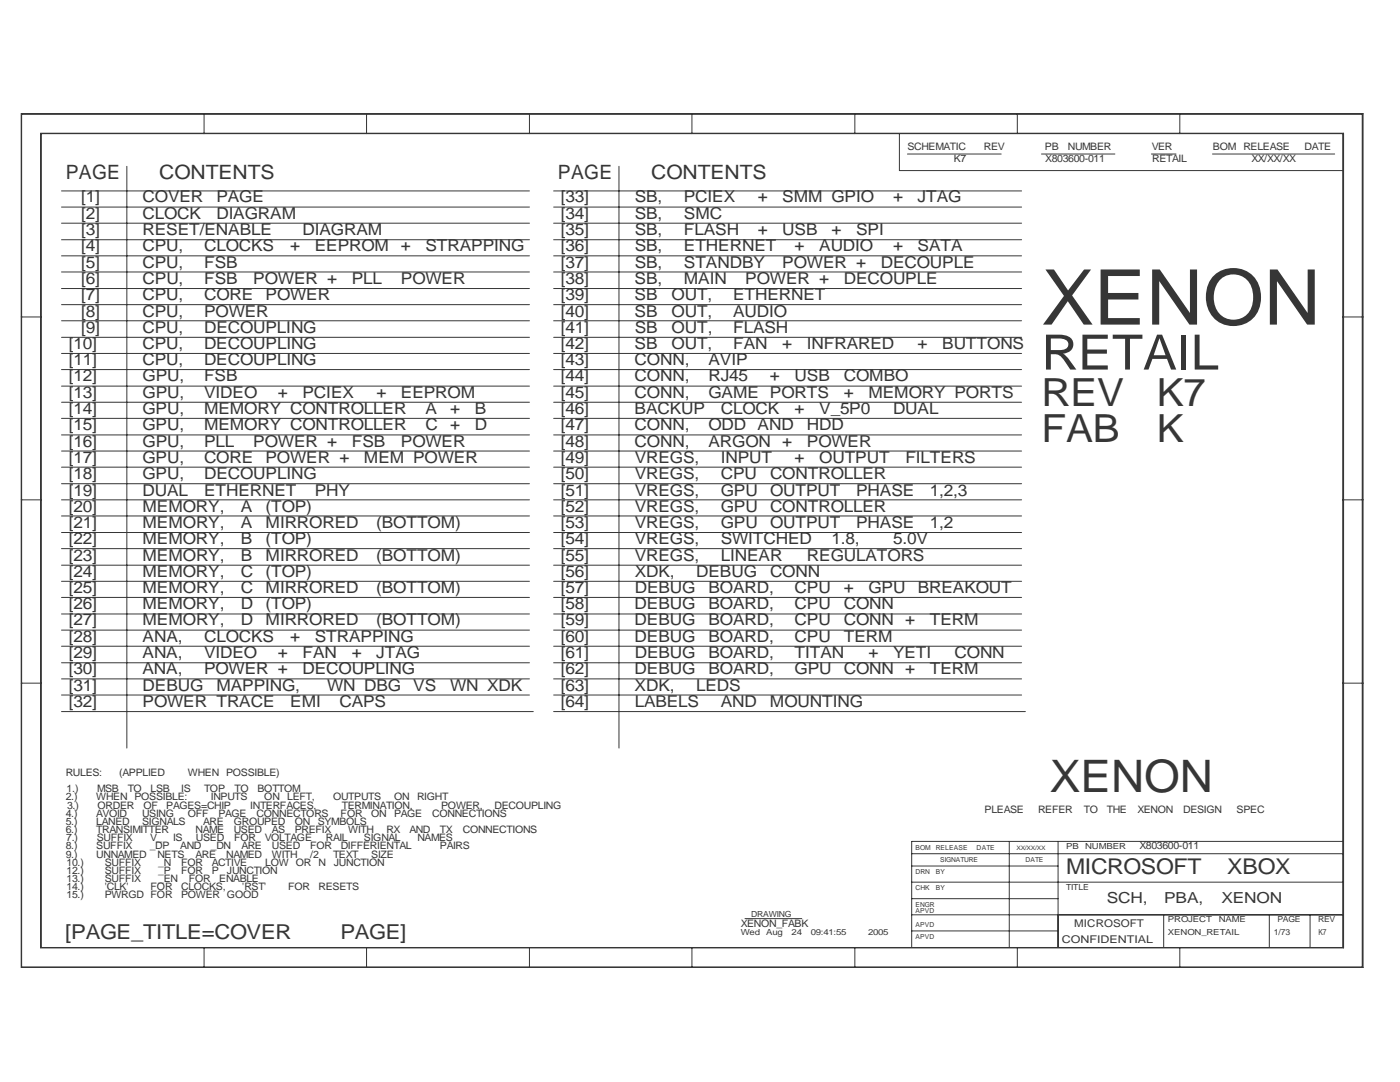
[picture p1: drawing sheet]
<svg xmlns="http://www.w3.org/2000/svg" width="279mm" height="216mm" viewBox="0 0 279 216" stroke-linecap="round" stroke-linejoin="round" font-family="sans-serif">
<defs><g id="words">
<text font-size="15.3" fill="#363539" x="207.9" y="64.8">XENON</text>
<text font-size="9.7" fill="#363539" x="207.9" y="73.7">RETAIL</text>
<text font-size="8.9" fill="#363539" x="209.5" y="158.1">XENON</text>
<g font-size="7.7" fill="#363539">
<text x="207.9" y="80.9">REV</text>
<text x="230.9" y="80.9">K7</text>
<text x="207.9" y="88.2">FAB</text>
<text x="230.9" y="88.2">K</text>
</g>
<g font-size="4.3" fill="#363539">
<text x="212.8" y="174.4">MICROSOFT</text>
<text x="244.9" y="174.4">XBOX</text>
</g>
<g font-size="4.1" fill="#363539">
<text x="13" y="187.3">[PAGE_TITLE=COVER</text>
<text x="67.9" y="187.3">PAGE]</text>
</g>
<g font-size="3.9" fill="#363539">
<text x="13.1" y="35.6">PAGE</text>
<text x="31.7" y="35.6">CONTENTS</text>
<text x="111.3" y="35.6">PAGE</text>
<text x="130" y="35.6">CONTENTS</text>
</g>
<g font-size="3.3" fill="#363539">
<text x="16.2" y="40.4">[1]</text>
<text x="28.5" y="40.4">COVER</text>
<text x="43.2" y="40.4">PAGE</text>
<text x="111.9" y="40.4">[33]</text>
<text x="126.7" y="40.4">SB,</text>
<text x="136.5" y="40.4">PCIEX</text>
<text x="151.2" y="40.4">+</text>
<text x="156.1" y="40.4">SMM GPIO</text>
<text x="178.2" y="40.4">+</text>
<text x="183.1" y="40.4">JTAG</text>
<text x="16.2" y="46.9">[3]</text>
<text x="16.2" y="43.7">[2]</text>
<text x="28.4" y="43.7">CLOCK</text>
<text x="28.5" y="46.9">RESET/ENABLE</text>
<text x="43.2" y="43.7">DIAGRAM</text>
<text x="60.4" y="46.9">DIAGRAM</text>
<text x="111.9" y="46.9">[35]</text>
<text x="111.9" y="43.7">[34]</text>
<text x="126.7" y="43.7">SB,</text>
<text x="126.7" y="46.9">SB,</text>
<text x="136.5" y="43.7">SMC</text>
<text x="136.5" y="46.9">FLASH</text>
<text x="151.2" y="46.9">+</text>
<text x="156.1" y="46.9">USB</text>
<text x="166" y="46.9">+</text>
<text x="170.9" y="46.9">SPI</text>
<text x="16.2" y="50.1">[4]</text>
<text x="16.2" y="53.4">[5]</text>
<text x="28.5" y="53.4">CPU,</text>
<text x="28.5" y="50.1">CPU,</text>
<text x="40.7" y="53.4">FSB</text>
<text x="40.7" y="50.1">CLOCKS</text>
<text x="57.9" y="50.1">+</text>
<text x="62.8" y="50.1">EEPROM</text>
<text x="80" y="50.1">+</text>
<text x="84.9" y="50.1">STRAPPING</text>
<text x="111.9" y="50.1">[36]</text>
<text x="111.9" y="53.4">[37]</text>
<text x="126.7" y="50.1">SB,</text>
<text x="126.7" y="53.4">SB,</text>
<text x="136.5" y="50.1">ETHERNET</text>
<text x="136.5" y="53.4">STANDBY</text>
<text x="156.1" y="53.4">POWER +</text>
<text x="158.6" y="50.1">+</text>
<text x="163.5" y="50.1">AUDIO</text>
<text x="175.8" y="53.4">DECOUPLE</text>
<text x="178.2" y="50.1">+</text>
<text x="183.1" y="50.1">SATA</text>
<text x="16.2" y="59.9">[7]</text>
<text x="16.2" y="56.6">[6]</text>
<text x="28.4" y="59.9">CPU,</text>
<text x="28.5" y="56.6">CPU,</text>
<text x="40.7" y="59.9">CORE</text>
<text x="40.7" y="56.6">FSB</text>
<text x="50.6" y="56.6">POWER +</text>
<text x="53" y="59.9">POWER</text>
<text x="70.2" y="56.6">PLL</text>
<text x="80" y="56.6">POWER</text>
<text x="111.9" y="56.6">[38]</text>
<text x="111.9" y="59.9">[39]</text>
<text x="126.7" y="56.6">SB,</text>
<text x="126.7" y="59.9">SB</text>
<text x="134" y="59.9">OUT,</text>
<text x="136.5" y="56.6">MAIN</text>
<text x="146.3" y="59.9">ETHERNET</text>
<text x="148.7" y="56.6">POWER +</text>
<text x="168.4" y="56.6">DECOUPLE</text>
<text x="16.2" y="63.2">[8]</text>
<text x="28.5" y="63.2">CPU,</text>
<text x="40.7" y="63.2">POWER</text>
<text x="111.9" y="63.2">[40]</text>
<text x="126.7" y="63.2">SB</text>
<text x="134" y="63.2">OUT,</text>
<text x="146.3" y="63.2">AUDIO</text>
<text x="13.7" y="69.6">[10]</text>
<text x="16.2" y="66.4">[9]</text>
<text x="28.4" y="69.6">CPU,</text>
<text x="28.5" y="66.4">CPU,</text>
<text x="40.7" y="69.6">DECOUPLING</text>
<text x="40.7" y="66.4">DECOUPLING</text>
<text x="111.9" y="66.4">[41]</text>
<text x="111.9" y="69.6">[42]</text>
<text x="126.7" y="69.6">SB</text>
<text x="126.7" y="66.4">SB</text>
<text x="134" y="69.6">OUT,</text>
<text x="134" y="66.4">OUT,</text>
<text x="146.3" y="69.6">FAN</text>
<text x="146.3" y="66.4">FLASH</text>
<text x="156.1" y="69.6">+</text>
<text x="161" y="69.6">INFRARED</text>
<text x="183.1" y="69.6">+</text>
<text x="188" y="69.6">BUTTONS</text>
<text x="13.7" y="76.1">[12]</text>
<text x="13.7" y="72.9">[11]</text>
<text x="28.4" y="72.9">CPU,</text>
<text x="28.4" y="76.1">GPU,</text>
<text x="40.7" y="72.9">DECOUPLING</text>
<text x="40.7" y="76.1">FSB</text>
<text x="111.9" y="72.9">[43]</text>
<text x="111.9" y="76.1">[44]</text>
<text x="126.7" y="72.9">CONN,</text>
<text x="126.7" y="76.1">CONN,</text>
<text x="141.4" y="72.9">AVIP</text>
<text x="141.4" y="76.1">RJ45</text>
<text x="153.7" y="76.1">+</text>
<text x="158.6" y="76.1">USB</text>
<text x="168.4" y="76.1">COMBO</text>
<text x="13.7" y="82.6">[14]</text>
<text x="13.7" y="79.4">[13]</text>
<text x="28.4" y="82.6">GPU,</text>
<text x="28.5" y="79.4">GPU,</text>
<text x="40.7" y="82.6">MEMORY CONTROLLER</text>
<text x="40.7" y="79.4">VIDEO</text>
<text x="55.5" y="79.4">+</text>
<text x="60.4" y="79.4">PCIEX</text>
<text x="75.1" y="79.4">+</text>
<text x="80" y="79.4">EEPROM</text>
<text x="84.9" y="82.6">A</text>
<text x="89.8" y="82.6">+</text>
<text x="94.7" y="82.6">B</text>
<text x="111.9" y="82.6">[46]</text>
<text x="111.9" y="79.4">[45]</text>
<text x="126.7" y="79.4">CONN,</text>
<text x="126.7" y="82.6">BACKUP</text>
<text x="141.4" y="79.4">GAME PORTS</text>
<text x="143.8" y="82.6">CLOCK</text>
<text x="158.6" y="82.6">+</text>
<text x="163.5" y="82.6">V_5P0</text>
<text x="168.4" y="79.4">+</text>
<text x="173.3" y="79.4">MEMORY PORTS</text>
<text x="178.2" y="82.6">DUAL</text>
<text x="13.7" y="85.9">[15]</text>
<text x="13.7" y="89.2">[16]</text>
<text x="28.4" y="85.9">GPU,</text>
<text x="28.5" y="89.2">GPU,</text>
<text x="40.7" y="85.9">MEMORY CONTROLLER</text>
<text x="40.7" y="89.2">PLL</text>
<text x="50.6" y="89.2">POWER +</text>
<text x="70.2" y="89.2">FSB</text>
<text x="80" y="89.2">POWER</text>
<text x="84.9" y="85.9">C</text>
<text x="89.8" y="85.9">+</text>
<text x="94.7" y="85.9">D</text>
<text x="111.9" y="89.2">[48]</text>
<text x="111.9" y="85.9">[47]</text>
<text x="126.7" y="85.9">CONN,</text>
<text x="126.7" y="89.2">CONN,</text>
<text x="141.4" y="85.9">ODD AND</text>
<text x="141.4" y="89.2">ARGON +</text>
<text x="161" y="85.9">HDD</text>
<text x="161" y="89.2">POWER</text>
<text x="13.7" y="95.6">[18]</text>
<text x="13.7" y="92.4">[17]</text>
<text x="28.4" y="92.4">GPU,</text>
<text x="28.4" y="95.6">GPU,</text>
<text x="40.7" y="92.4">CORE</text>
<text x="40.7" y="95.6">DECOUPLING</text>
<text x="53" y="92.4">POWER +</text>
<text x="72.6" y="92.4">MEM POWER</text>
<text x="111.9" y="92.4">[49]</text>
<text x="111.9" y="95.6">[50]</text>
<text x="126.7" y="92.4">VREGS,</text>
<text x="126.7" y="95.6">VREGS,</text>
<text x="143.8" y="92.4">INPUT</text>
<text x="143.9" y="95.6">CPU</text>
<text x="153.7" y="95.6">CONTROLLER</text>
<text x="158.6" y="92.4">+</text>
<text x="163.5" y="92.4">OUTPUT</text>
<text x="180.7" y="92.4">FILTERS</text>
<text x="13.7" y="98.9">[19]</text>
<text x="28.4" y="98.9">DUAL</text>
<text x="40.7" y="98.9">ETHERNET</text>
<text x="62.8" y="98.9">PHY</text>
<text x="111.9" y="98.9">[51]</text>
<text x="126.7" y="98.9">VREGS,</text>
<text x="143.9" y="98.9">GPU</text>
<text x="153.7" y="98.9">OUTPUT</text>
<text x="170.9" y="98.9">PHASE</text>
<text x="185.6" y="98.9">1,2,3</text>
<text x="13.7" y="105.3">[21]</text>
<text x="13.7" y="102.1">[20]</text>
<text x="28.4" y="105.3">MEMORY,</text>
<text x="28.4" y="102.1">MEMORY,</text>
<text x="48.1" y="102.1">A</text>
<text x="48.1" y="105.3">A</text>
<text x="53" y="102.1">(TOP)</text>
<text x="53" y="105.3">MIRRORED</text>
<text x="75.1" y="105.3">(BOTTOM)</text>
<text x="111.9" y="102.1">[52]</text>
<text x="111.9" y="105.3">[53]</text>
<text x="126.7" y="102.1">VREGS,</text>
<text x="126.7" y="105.3">VREGS,</text>
<text x="143.9" y="102.1">GPU</text>
<text x="143.9" y="105.3">GPU</text>
<text x="153.7" y="102.1">CONTROLLER</text>
<text x="153.7" y="105.3">OUTPUT</text>
<text x="170.9" y="105.3">PHASE</text>
<text x="185.6" y="105.3">1,2</text>
<text x="13.7" y="111.8">[23]</text>
<text x="13.7" y="108.6">[22]</text>
<text x="28.4" y="111.8">MEMORY,</text>
<text x="28.4" y="108.6">MEMORY,</text>
<text x="48.1" y="108.6">B</text>
<text x="48.1" y="111.8">B</text>
<text x="53" y="108.6">(TOP)</text>
<text x="53" y="111.8">MIRRORED</text>
<text x="75.1" y="111.8">(BOTTOM)</text>
<text x="111.9" y="111.8">[55]</text>
<text x="111.9" y="108.6">[54]</text>
<text x="126.7" y="108.6">VREGS,</text>
<text x="126.7" y="111.8">VREGS,</text>
<text x="143.8" y="108.6">SWITCHED</text>
<text x="143.9" y="111.8">LINEAR</text>
<text x="161" y="111.8">REGULATORS</text>
<text x="165.9" y="108.6">1.8,</text>
<text x="178.2" y="108.6">5.0V</text>
<text x="13.7" y="118.4">[25]</text>
<text x="13.7" y="115.1">[24]</text>
<text x="28.4" y="118.4">MEMORY,</text>
<text x="28.4" y="115.1">MEMORY,</text>
<text x="48.1" y="115.1">C</text>
<text x="48.1" y="118.4">C</text>
<text x="53" y="115.1">(TOP)</text>
<text x="53" y="118.4">MIRRORED</text>
<text x="75.1" y="118.4">(BOTTOM)</text>
<text x="111.9" y="118.4">[57]</text>
<text x="111.9" y="115.1">[56]</text>
<text x="126.7" y="115.1">XDK,</text>
<text x="126.7" y="118.4">DEBUG</text>
<text x="138.9" y="115.1">DEBUG</text>
<text x="141.4" y="118.4">BOARD,</text>
<text x="153.7" y="115.1">CONN</text>
<text x="158.6" y="118.4">CPU</text>
<text x="168.4" y="118.4">+</text>
<text x="173.3" y="118.4">GPU</text>
<text x="183.1" y="118.4">BREAKOUT</text>
<text x="13.7" y="124.8">[27]</text>
<text x="13.7" y="121.6">[26]</text>
<text x="28.4" y="124.8">MEMORY,</text>
<text x="28.4" y="121.6">MEMORY,</text>
<text x="48.1" y="121.6">D</text>
<text x="48.1" y="124.8">D</text>
<text x="53" y="121.6">(TOP)</text>
<text x="53" y="124.8">MIRRORED</text>
<text x="75.1" y="124.8">(BOTTOM)</text>
<text x="111.9" y="121.6">[58]</text>
<text x="111.9" y="124.8">[59]</text>
<text x="126.7" y="124.8">DEBUG</text>
<text x="126.7" y="121.6">DEBUG</text>
<text x="141.4" y="124.8">BOARD,</text>
<text x="141.4" y="121.6">BOARD,</text>
<text x="158.6" y="124.8">CPU</text>
<text x="158.6" y="121.6">CPU</text>
<text x="168.4" y="124.8">CONN +</text>
<text x="168.4" y="121.6">CONN</text>
<text x="185.6" y="124.8">TERM</text>
<text x="13.7" y="128.1">[28]</text>
<text x="13.7" y="131.3">[29]</text>
<text x="28.5" y="131.3">ANA,</text>
<text x="28.5" y="128.1">ANA,</text>
<text x="40.7" y="131.3">VIDEO</text>
<text x="40.7" y="128.1">CLOCKS</text>
<text x="55.5" y="131.3">+</text>
<text x="57.9" y="128.1">+</text>
<text x="60.4" y="131.3">FAN</text>
<text x="62.8" y="128.1">STRAPPING</text>
<text x="70.2" y="131.3">+</text>
<text x="75.1" y="131.3">JTAG</text>
<text x="111.9" y="128.1">[60]</text>
<text x="111.9" y="131.3">[61]</text>
<text x="126.7" y="128.1">DEBUG</text>
<text x="126.7" y="131.3">DEBUG</text>
<text x="141.4" y="128.1">BOARD,</text>
<text x="141.4" y="131.3">BOARD,</text>
<text x="158.6" y="128.1">CPU</text>
<text x="158.6" y="131.3">TITAN</text>
<text x="168.4" y="128.1">TERM</text>
<text x="173.3" y="131.3">+</text>
<text x="178.2" y="131.3">YETI</text>
<text x="190.5" y="131.3">CONN</text>
<text x="13.7" y="134.5">[30]</text>
<text x="13.7" y="137.8">[31]</text>
<text x="28.4" y="134.5">ANA,</text>
<text x="28.5" y="137.8">DEBUG</text>
<text x="40.7" y="134.5">POWER +</text>
<text x="43.2" y="137.8">MAPPING,</text>
<text x="60.4" y="134.5">DECOUPLING</text>
<text x="65.3" y="137.8">WN DBG</text>
<text x="82.5" y="137.8">VS</text>
<text x="89.8" y="137.8">WN XDK</text>
<text x="111.9" y="137.8">[63]</text>
<text x="111.9" y="134.5">[62]</text>
<text x="126.7" y="134.5">DEBUG</text>
<text x="126.7" y="137.8">XDK,</text>
<text x="138.9" y="137.8">LEDS</text>
<text x="141.4" y="134.5">BOARD,</text>
<text x="158.6" y="134.5">GPU</text>
<text x="168.4" y="134.5">CONN +</text>
<text x="185.6" y="134.5">TERM</text>
<text x="13.7" y="141.1">[32]</text>
<text x="28.5" y="141.1">POWER TRACE</text>
<text x="57.9" y="141.1">EMI</text>
<text x="67.7" y="141.1">CAPS</text>
<text x="111.9" y="141.1">[64]</text>
<text x="126.7" y="141.1">LABELS</text>
<text x="143.8" y="141.1">AND</text>
<text x="153.7" y="141.1">MOUNTING</text>
</g>
<g font-size="3" fill="#363539">
<text x="220.9" y="180.2">SCH,</text>
<text x="232.3" y="180.2">PBA,</text>
<text x="243.8" y="180.2">XENON</text>
</g>
<g font-size="2.1" fill="#363539">
<text x="214.4" y="185">MICROSOFT</text>
<text x="211.9" y="188.2">CONFIDENTIAL</text>
</g>
<g font-size="2" fill="#363539">
<text x="181.1" y="29.9">SCHEMATIC</text>
<text x="196.3" y="29.9">REV</text>
<text x="208.5" y="29.9">PB</text>
<text x="213.1" y="29.9">NUMBER</text>
<text x="229.9" y="29.9">VER</text>
<text x="242.1" y="29.9">BOM RELEASE</text>
<text x="260.3" y="29.9">DATE</text>
<text x="190.3" y="32.3">K7</text>
<text x="208.6" y="32.3">X803600-011</text>
<text x="229.9" y="32.3">RETAIL</text>
<text x="249.8" y="32.3">XX/XX/XX</text>
<text x="13.1" y="154.9">RULES:</text>
<text x="23.8" y="154.9">(APPLIED</text>
<text x="37.5" y="154.9">WHEN POSSIBLE)</text>
<text x="13.1" y="159.7">2.)</text>
<text x="13.3" y="158.1">1.)</text>
<text x="13.4" y="161.4">3.)</text>
<text x="19.2" y="159.7">WHEN POSSIBLE:</text>
<text x="19.4" y="158.1">MSB</text>
<text x="19.5" y="161.4">ORDER</text>
<text x="25.5" y="158.1">TO</text>
<text x="28.6" y="161.4">OF</text>
<text x="30.1" y="158.1">LSB</text>
<text x="33.2" y="161.4">PAGES=CHIP</text>
<text x="36.2" y="158.1">IS</text>
<text x="40.7" y="158.1">TOP</text>
<text x="42.1" y="159.7">INPUTS</text>
<text x="46.8" y="158.1">TO</text>
<text x="50" y="161.4">INTERFACES,</text>
<text x="51.4" y="158.1">BOTTOM</text>
<text x="52.7" y="159.7">ON</text>
<text x="57.3" y="159.7">LEFT,</text>
<text x="66.5" y="159.7">OUTPUTS</text>
<text x="68.2" y="161.4">TERMINATION,</text>
<text x="78.7" y="159.7">ON</text>
<text x="83.2" y="159.7">RIGHT</text>
<text x="88" y="161.4">POWER,</text>
<text x="98.7" y="161.4">DECOUPLING</text>
<text x="13.1" y="164.6">5.)</text>
<text x="13.1" y="163">4.)</text>
<text x="13.1" y="166.2">6.)</text>
<text x="13.2" y="167.8">7.)</text>
<text x="19.2" y="164.6">LANED</text>
<text x="19.2" y="163">AVOID</text>
<text x="19.2" y="166.2">TRANSIMITTER</text>
<text x="19.3" y="167.8">SUFFIX</text>
<text x="28.4" y="163">USING</text>
<text x="28.4" y="164.6">SIGNALS</text>
<text x="30" y="167.8">V_</text>
<text x="34.5" y="167.8">IS</text>
<text x="37.5" y="163">OFF</text>
<text x="39" y="166.2">NAME</text>
<text x="39.1" y="167.8">USED</text>
<text x="40.6" y="164.6">ARE</text>
<text x="43.6" y="163">PAGE</text>
<text x="46.6" y="166.2">USED</text>
<text x="46.7" y="164.6">GROUPED</text>
<text x="46.7" y="167.8">FOR</text>
<text x="51.2" y="163">CONNECTORS</text>
<text x="52.8" y="167.8">VOLTAGE</text>
<text x="54.3" y="166.2">AS</text>
<text x="58.8" y="166.2">PREFIX</text>
<text x="58.8" y="164.6">ON</text>
<text x="63.4" y="164.6">SYMBOLS</text>
<text x="65" y="167.8">RAIL</text>
<text x="68" y="163">FOR</text>
<text x="69.5" y="166.2">WITH</text>
<text x="72.6" y="167.8">SIGNAL</text>
<text x="74.1" y="163">ON</text>
<text x="77.1" y="166.2">RX</text>
<text x="78.7" y="163">PAGE</text>
<text x="81.7" y="166.2">AND</text>
<text x="83.3" y="167.8">NAMES</text>
<text x="86.3" y="163">CONNECTIONS</text>
<text x="87.8" y="166.2">TX</text>
<text x="92.4" y="166.2">CONNECTIONS</text>
<text x="196.5" y="162.1">PLEASE</text>
<text x="207.2" y="162.1">REFER</text>
<text x="216.3" y="162.1">TO</text>
<text x="220.9" y="162.1">THE</text>
<text x="227" y="162.1">XENON</text>
<text x="236.1" y="162.1">DESIGN</text>
<text x="246.8" y="162.1">SPEC</text>
<text x="13.1" y="171.1">9.)</text>
<text x="13.1" y="169.5">8.)</text>
<text x="13.3" y="172.7">10.)</text>
<text x="19.2" y="171.1">UNNAMED</text>
<text x="19.2" y="169.5">SUFFIX</text>
<text x="20.9" y="172.7">SUFFIX</text>
<text x="29.9" y="169.5">_DP</text>
<text x="31.4" y="171.1">NETS</text>
<text x="31.6" y="172.7">_N</text>
<text x="36" y="169.5">AND</text>
<text x="36.2" y="172.7">FOR</text>
<text x="39" y="171.1">ARE</text>
<text x="42.1" y="169.5">_DN</text>
<text x="42.2" y="172.7">ACTIVE</text>
<text x="45.1" y="171.1">NAMED</text>
<text x="48.2" y="169.5">ARE</text>
<text x="52.9" y="172.7">LOW OR</text>
<text x="54.3" y="169.5">USED</text>
<text x="54.3" y="171.1">WITH</text>
<text x="61.9" y="169.5">FOR</text>
<text x="61.9" y="171.1">/2</text>
<text x="63.6" y="172.7">N</text>
<text x="66.5" y="171.1">TEXT</text>
<text x="66.6" y="172.7">JUNCTION</text>
<text x="68" y="169.5">DIFFERIENTAL</text>
<text x="74.1" y="171.1">SIZE</text>
<text x="87.8" y="169.5">PAIRS</text>
<text x="227.4" y="169.5">X803600-011</text>
<text x="13.3" y="177.5">14.)</text>
<text x="13.3" y="175.9">13.)</text>
<text x="13.3" y="174.3">12.)</text>
<text x="13.3" y="179.2">15.)</text>
<text x="20.9" y="177.5">'CLK'</text>
<text x="20.9" y="175.9">SUFFIX</text>
<text x="20.9" y="174.3">SUFFIX</text>
<text x="20.9" y="179.2">PWRGD FOR</text>
<text x="30.1" y="177.5">FOR</text>
<text x="31.6" y="175.9">_EN</text>
<text x="31.6" y="174.3">_P</text>
<text x="36.2" y="179.2">POWER GOOD</text>
<text x="36.2" y="177.5">CLOCKS,</text>
<text x="36.2" y="174.3">FOR</text>
<text x="37.7" y="175.9">FOR</text>
<text x="42.2" y="174.3">P</text>
<text x="43.8" y="175.9">ENABLE</text>
<text x="45.3" y="174.3">JUNCTION</text>
<text x="48.3" y="177.5">'RST'</text>
<text x="57.5" y="177.5">FOR</text>
<text x="63.6" y="177.5">RESETS</text>
<text x="147.8" y="184.9">XENON_FABK</text>
</g>
<g font-size="1.7" fill="#363539">
<text x="212.8" y="169.5">PB</text>
<text x="216.6" y="169.5">NUMBER</text>
<text x="212.8" y="177.5">TITLE</text>
<text x="149.9" y="183">DRAWING</text>
<text x="233.1" y="184.1">PROJECT</text>
<text x="243.2" y="184.1">NAME</text>
<text x="254.9" y="184.1">PAGE</text>
<text x="263.1" y="184.1">REV</text>
<text x="147.8" y="186.5">Wed</text>
<text x="152.9" y="186.5">Aug</text>
<text x="158" y="186.5">24</text>
<text x="161.8" y="186.5">09:41:55</text>
<text x="173.2" y="186.5">2005</text>
<text x="233.1" y="186.5">XENON_RETAIL</text>
<text x="254.3" y="186.5">1/73</text>
<text x="263.1" y="186.5">K7</text>
</g>
<g font-size="1.4" fill="#363539">
<text x="182.7" y="169.6">BOM</text>
<text x="186.8" y="169.6">RELEASE</text>
<text x="187.6" y="172">SIGNATURE</text>
<text x="194.9" y="169.6">DATE</text>
<text x="204.6" y="172">DATE</text>
<text x="182.7" y="174.4">DRN</text>
<text x="182.7" y="177.6">CHK</text>
<text x="186.8" y="174.4">BY</text>
<text x="186.8" y="177.6">BY</text>
<text x="182.7" y="185">APVD</text>
<text x="182.7" y="180.9">ENGR</text>
<text x="182.7" y="182.1">APVD</text>
<text x="182.7" y="187.4">APVD</text>
</g>
<text font-size="1.2" fill="#363539" x="202.9" y="169.6">XX/XX/XX</text>
</g></defs>
<g fill="none" stroke="#363539" stroke-width=".2">
<path d="M4.2 22.7h267.8v170.3h-267.8zM4.3 22.8h267.6v170.2h-267.6zM8.1 26.6h260v162.5h-260zM8.2 26.7h259.8v162.4h-259.8zM12.3 38.1h93.4M25.3 33.2v116.1M40.7 22.7v4M73.2 22.7v4M105.7 22.7v4M110.5 38.1h93.4M123.5 33.2v116.1M138.1 22.7v4"/>
<path d="M170.6 22.7v4M179.5 26.7v7.3h88.5M181.1 30.7h18.7M203 22.7v4M207.9 30.7h14.6M229.8 30.7h4.9M235.5 22.7v4M242 30.7h24.4M12.3 54.3h93.4M12.3 47.8h93.4M12.3 41.3h93.4M12.3 51.1h93.4"/>
<path d="M12.3 57.6h93.4M12.3 44.5h93.4M110.5 54.3h93.4M110.5 47.8h93.4M110.5 41.3h93.4M110.5 51.1h93.4M110.5 57.6h93.4M110.5 44.5h93.4M4.2 63.2h4M12.3 70.5h93.4M12.3 77h93.4M12.3 73.7h93.4"/>
<path d="M12.3 67.3h93.4M12.3 64h93.4M12.3 60.8h93.4M110.5 70.5h93.4M110.5 77h93.4M110.5 73.7h93.4M110.5 67.3h93.4M110.5 64h93.4M110.5 60.8h93.4M268 63.2h4M4.2 99.7h4M12.3 99.7h93.4"/>
<path d="M12.3 83.5h93.4M12.3 86.8h93.4M12.3 80.3h93.4M12.3 96.5h93.4M12.3 93.2h93.4M12.3 90h93.4M110.5 99.7h93.4M110.5 83.5h93.4M110.5 86.8h93.4M110.5 80.3h93.4M110.5 96.5h93.4M110.5 93.2h93.4"/>
<path d="M110.5 90h93.4M268 99.7h4M12.3 116h93.4M12.3 119.2h93.4M12.3 109.5h93.4M12.3 106.3h93.4M12.3 103h93.4M12.3 112.8h93.4M110.5 116h93.4M110.5 119.2h93.4M110.5 109.5h93.4M110.5 106.3h93.4"/>
<path d="M110.5 103h93.4M110.5 112.8h93.4M4.2 136.3h4M12.3 135.5h93.4M12.3 138.7h93.4M12.3 132.2h93.4M12.3 128.9h93.4M12.3 125.7h93.4M12.3 122.5h93.4M110.5 135.5h93.4M110.5 138.7h93.4M110.5 132.2h93.4"/>
<path d="M110.5 128.9h93.4M110.5 125.7h93.4M110.5 122.5h93.4M268 136.3h4M12.3 142h94.1M110.5 142h94.1M181.9 172.8h29.3M181.9 170.3h86.1M181.9 179.3h29.3M181.9 176h86.1M201.4 167.9v21.2M211.2 167.9v21.2v-6.6h56.8h-86.1"/>
<path d="M268 167.9h-86.1v21.2M40.7 189.1v3.9M73.2 189.1v3.9M105.7 189.1v3.9M138.1 189.1v3.9M148.7 183.3h11.3M170.6 189.1v3.9M181.9 185.8h29.3M203 189.1v3.9M232.2 182.5v6.6M235.5 189.1v3.9M253.3 182.5v6.6"/>
<path d="M261.5 182.5v6.6"/>
</g>
<use href="#words"/>
</svg>
